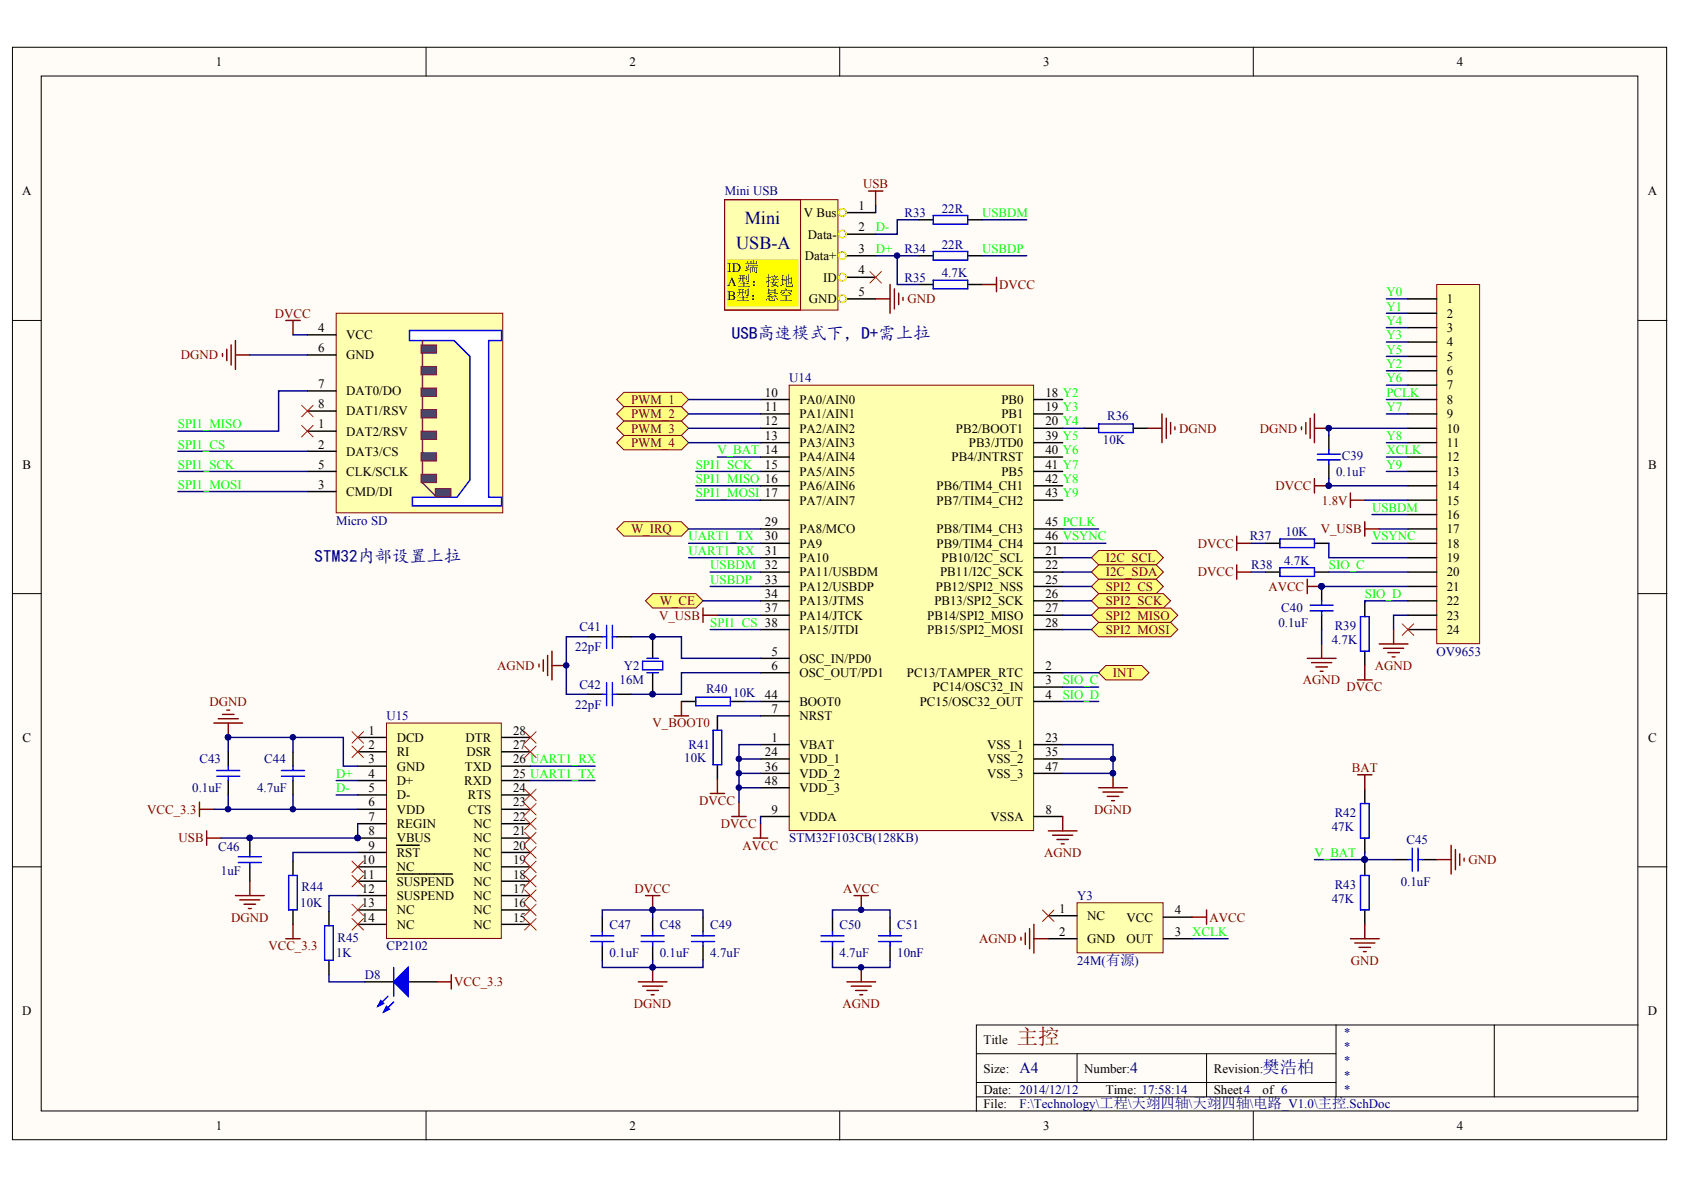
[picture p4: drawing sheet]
<svg xmlns="http://www.w3.org/2000/svg" width="297mm" height="210mm" viewBox="0 0 297 210" stroke-linecap="round" stroke-linejoin="round" font-family="sans-serif">
<defs><g id="words">
<text font-size="3.8" fill="#800000" x="179.3" y="184.1">主控</text>
<g font-size="3.2" fill="#000080">
<text x="131.4" y="39.6">Mini</text>
<text x="129.9" y="43.9">USB-A</text>
</g>
<g font-size="3" fill="#000080">
<text x="129.1" y="59.9">UB</text>
<text x="130.6" y="59.9">S高速模式下，D需上拉</text>
<text x="153.5" y="59.9">+</text>
<text x="55.5" y="99.2">SM2</text>
<text x="57" y="99.2">T3内部设置上拉</text>
<text x="222.7" y="189.3">樊浩柏</text>
</g>
<g font-size="2.7" fill="#000080">
<text x="179.8" y="189.3">A4</text>
<text x="199.4" y="189.3">4</text>
</g>
<g font-size="2.3">
<text x="38.1" y="11.6">1</text>
<text x="111.1" y="11.6">2</text>
<text x="184" y="11.6">3</text>
<text x="257" y="11.6">4</text>
<text x="3.9" y="34.5">A</text>
<text x="290.7" y="34.5">A</text>
<text x="141.8" y="38.3">V Bus</text>
<text x="151.4" y="37">1</text>
<text x="151.4" y="40.8">2</text>
<text x="128.3" y="47.9">ID 端</text>
<text x="142" y="45.9">Data+</text>
<text x="142.5" y="42.1">Data-</text>
<text x="151.4" y="44.6">3</text>
<text x="128.3" y="50.5">A型：接地</text>
<text x="128.3" y="53">B型：悬空</text>
<text x="142.6" y="53.5">GND</text>
<text x="145.2" y="49.7">ID</text>
<text x="151.4" y="48.4">4</text>
<text x="151.4" y="52.2">5</text>
<text x="255.2" y="53.5">1</text>
<text x="56.1" y="58.6">4</text>
<text x="61.1" y="59.8">VCC</text>
<text x="255.2" y="56">2</text>
<text x="255.2" y="58.6">3</text>
<text x="56.1" y="62.1">6</text>
<text x="61.1" y="63.4">GND</text>
<text x="255.2" y="61.1">4</text>
<text x="255.2" y="63.6">5</text>
<text x="56.1" y="68.4">7</text>
<text x="56.1" y="72">8</text>
<text x="61.1" y="69.7">DAT0/DO</text>
<text x="134.9" y="70">10</text>
<text x="141" y="71.2">PA0/AIN0</text>
<text x="176.6" y="71.2">PB0</text>
<text x="184.4" y="70">18 Y2</text>
<text x="255.2" y="66.2">6</text>
<text x="255.2" y="68.7">7</text>
<text x="255.2" y="71.2">8</text>
<text x="56.1" y="75.5">1</text>
<text x="61.1" y="76.8">DAT2/RSV</text>
<text x="61.1" y="73.3">DAT1/RSV</text>
<text x="134.9" y="72.5">11</text>
<text x="134.9" y="75">12</text>
<text x="134.9" y="77.6">13</text>
<text x="141" y="73.8">PA1/AIN1</text>
<text x="141" y="76.3">PA2/AIN2</text>
<text x="168.6" y="76.3">PB2/BOOT1</text>
<text x="176.6" y="73.8">PB1</text>
<text x="184.4" y="72.5">19 Y3</text>
<text x="184.4" y="75">20 Y4</text>
<text x="184.4" y="77.6">39 Y5</text>
<text x="255.2" y="73.8">9</text>
<text x="255.2" y="76.3">10</text>
<text x="4" y="82.7">B</text>
<text x="56.1" y="79.1">2</text>
<text x="56.1" y="82.7">5</text>
<text x="61.1" y="80.4">DAT3/CS</text>
<text x="61.1" y="83.9">CLK/SCLK</text>
<text x="134.9" y="82.7">15</text>
<text x="141" y="78.9">PA3/AIN3</text>
<text x="141" y="81.4">PA4/AIN4</text>
<text x="141" y="83.9">PA5/AIN5</text>
<text x="167.9" y="81.4">PB4/JNTRST</text>
<text x="170.9" y="78.9">PB3/JTD0</text>
<text x="176.6" y="83.9">PB5</text>
<text x="184.4" y="80.1">40 Y6</text>
<text x="184.4" y="82.7">41 Y7</text>
<text x="255.2" y="78.9">11</text>
<text x="255.2" y="81.4">12</text>
<text x="255.2" y="83.9">13</text>
<text x="290.7" y="82.7">B</text>
<text x="56.1" y="86.2">3</text>
<text x="61.1" y="87.5">CMD/DI</text>
<text x="141" y="86.5">PA6/AIN6</text>
<text x="141" y="89">PA7/AIN7</text>
<text x="165.2" y="86.5">PB6/TIM4_CH1</text>
<text x="165.2" y="89">PB7/TIM4_CH2</text>
<text x="184.4" y="85.2">42 Y8</text>
<text x="184.4" y="87.7">43 Y9</text>
<text x="255.2" y="86.5">14</text>
<text x="255.2" y="89">15</text>
<text x="134.9" y="92.8">29</text>
<text x="134.9" y="95.3">30</text>
<text x="141" y="94.1">PA8/MCO</text>
<text x="165.2" y="94.1">PB8/TIM4_CH3</text>
<text x="184.4" y="92.8">45 PCLK</text>
<text x="184.4" y="95.3">46 VSYNC</text>
<text x="255.2" y="91.5">16</text>
<text x="255.2" y="94.1">17</text>
<text x="134.9" y="97.9">31</text>
<text x="141" y="96.6">PA9</text>
<text x="141" y="99.1">PA10</text>
<text x="141" y="101.7">PA11/USBDM</text>
<text x="165.2" y="96.6">PB9/TIM4_CH4</text>
<text x="165.8" y="101.7">PB11/I2C_SCK</text>
<text x="166.1" y="99.1">PB10/I2C_SCL</text>
<text x="184.4" y="97.9">21</text>
<text x="184.4" y="100.4">22</text>
<text x="255.2" y="96.6">18</text>
<text x="255.2" y="99.1">19</text>
<text x="255.2" y="101.7">20</text>
<text x="134.9" y="103">33</text>
<text x="134.9" y="105.5">34</text>
<text x="141" y="104.2">PA12/USBDP</text>
<text x="141" y="106.8">PA13/JTMS</text>
<text x="164.8" y="106.8">PB13/SPI2_SCK</text>
<text x="165.1" y="104.2">PB12/SPI2_NSS</text>
<text x="184.4" y="103">25</text>
<text x="184.4" y="105.5">26</text>
<text x="255.2" y="104.2">21</text>
<text x="255.2" y="106.8">22</text>
<text x="134.9" y="108">37</text>
<text x="141" y="109.3">PA14/JTCK</text>
<text x="141" y="111.8">PA15/JTDI</text>
<text x="163.5" y="109.3">PB14/SPI2_MISO</text>
<text x="163.5" y="111.8">PB15/SPI2_MOSI</text>
<text x="184.4" y="108">27</text>
<text x="184.4" y="110.6">28</text>
<text x="255.2" y="109.3">23</text>
<text x="255.2" y="111.8">24</text>
<text x="136.1" y="115.6">5</text>
<text x="136.1" y="118.2">6</text>
<text x="141" y="116.9">OSC_IN/PD0</text>
<text x="141" y="119.4">OSC_OUT/PD1</text>
<text x="160" y="119.4">PC13/TAMPER_RTC</text>
<text x="184.4" y="118.2">2</text>
<text x="134.9" y="123.2">44</text>
<text x="136.1" y="125.8">7</text>
<text x="141" y="124.5">BOOT0</text>
<text x="162.2" y="124.5">PC15/OSC32_OUT</text>
<text x="164.6" y="122">PC14/OSC32_IN</text>
<text x="184.4" y="120.7">3</text>
<text x="184.4" y="123.2">4</text>
<text x="4" y="130.9">C</text>
<text x="65" y="129.6">1</text>
<text x="70" y="130.9">DCD</text>
<text x="82.1" y="130.9">DTR</text>
<text x="90.5" y="129.6">28</text>
<text x="136.1" y="130.9">1</text>
<text x="141" y="127">NRST</text>
<text x="184.4" y="130.9">23</text>
<text x="290.7" y="130.9">C</text>
<text x="65" y="132.1">2</text>
<text x="65" y="134.7">3</text>
<text x="65" y="137.2">4</text>
<text x="70" y="133.4">RI</text>
<text x="70" y="135.9">GND</text>
<text x="82" y="135.9">TXD</text>
<text x="82.3" y="133.4">DSR</text>
<text x="90.5" y="137.2">25 UART1_TX</text>
<text x="90.5" y="134.7">26 UART1_RX</text>
<text x="90.5" y="132.1">27</text>
<text x="134.9" y="133.4">24</text>
<text x="134.9" y="135.9">36</text>
<text x="141" y="132.1">VBAT</text>
<text x="141" y="134.7">VDD_1</text>
<text x="141" y="137.2">VDD_2</text>
<text x="174.1" y="132.1">VSS_1</text>
<text x="174.1" y="134.7">VSS_2</text>
<text x="174.1" y="137.2">VSS_3</text>
<text x="184.4" y="133.4">35</text>
<text x="184.4" y="135.9">47</text>
<text x="65" y="139.7">5</text>
<text x="65" y="142.3">6</text>
<text x="70" y="138.5">D+</text>
<text x="70" y="141">D-</text>
<text x="70" y="143.5">VDD</text>
<text x="81.9" y="138.5">RXD</text>
<text x="82.5" y="143.5">CTS</text>
<text x="82.5" y="141">RTS</text>
<text x="90.5" y="142.3">23</text>
<text x="90.5" y="139.7">24</text>
<text x="134.9" y="138.5">48</text>
<text x="136.1" y="143.5">9</text>
<text x="141" y="139.7">VDD_3</text>
<text x="184.4" y="143.5">8</text>
<text x="65" y="144.8">7</text>
<text x="65" y="147.3">8</text>
<text x="65" y="149.9">9</text>
<text x="70" y="146.1">REGIN</text>
<text x="70" y="148.6">VBUS</text>
<text x="83.5" y="148.6">NC</text>
<text x="83.5" y="146.1">NC</text>
<text x="90.5" y="149.9">20</text>
<text x="90.5" y="147.3">21</text>
<text x="90.5" y="144.8">22</text>
<text x="141" y="144.8">VDDA</text>
<text x="174.7" y="144.8">VSSA</text>
<text x="63.8" y="152.4">10</text>
<text x="63.8" y="155">11</text>
<text x="70" y="151.1">RST</text>
<text x="70" y="153.7">NC</text>
<text x="83.5" y="153.7">NC</text>
<text x="83.5" y="151.1">NC</text>
<text x="90.5" y="155">18</text>
<text x="90.5" y="152.4">19</text>
<text x="63.8" y="157.5">12</text>
<text x="63.8" y="160">13</text>
<text x="70" y="156.2">SUSPEND</text>
<text x="70" y="158.8">SUSPEND</text>
<text x="70" y="161.3">NC</text>
<text x="83.5" y="161.3">NC</text>
<text x="83.5" y="158.8">NC</text>
<text x="83.5" y="156.2">NC</text>
<text x="90.5" y="160">16</text>
<text x="90.5" y="157.5">17</text>
<text x="186.8" y="161">1</text>
<text x="207.3" y="161.3">4</text>
<text x="63.8" y="162.6">14</text>
<text x="70" y="163.8">NC</text>
<text x="83.5" y="163.8">NC</text>
<text x="90.5" y="162.6">15</text>
<text x="186.8" y="165.1">2</text>
<text x="191.8" y="162.3">NC</text>
<text x="191.8" y="166.4">GND</text>
<text x="198.7" y="166.4">OUT</text>
<text x="198.7" y="162.6">VCC</text>
<text x="207.3" y="165.1">3</text>
<text x="3.9" y="179">D</text>
<text x="290.7" y="179">D</text>
<text x="173.5" y="184.1">Title</text>
<text x="173.5" y="189.2">Size:</text>
<text x="191.3" y="189.2">Number:</text>
<text x="214.1" y="189.2">Revision:</text>
<text x="173.5" y="193">Date: 2014/12/12</text>
<text x="173.5" y="195.5">File:</text>
<text x="195.1" y="193">Time: 17:58:14</text>
<text x="214.1" y="193">Sheet4</text>
<text x="222.7" y="193">of 6</text>
<text x="38.1" y="199.3">1</text>
<text x="111.1" y="199.3">2</text>
<text x="184" y="199.3">3</text>
<text x="257" y="199.3">4</text>
</g>
<g font-size="2.3" fill="#000080">
<text x="127.8" y="34.5">Mini USB</text>
<text x="159.5" y="38.3">R33</text>
<text x="166.1" y="37.5">22R</text>
<text x="159.5" y="44.6">R34</text>
<text x="166.1" y="43.8">22R</text>
<text x="159.5" y="49.7">R35</text>
<text x="166.1" y="48.9">4.7K</text>
<text x="139.2" y="67.4">U14</text>
<text x="195.3" y="74">R36</text>
<text x="194.5" y="78.4">10K</text>
<text x="235.7" y="83.9">0.1uF</text>
<text x="236.7" y="81.1">C39</text>
<text x="59.3" y="92.5">Micro SD</text>
<text x="220.4" y="95.3">R37</text>
<text x="226.8" y="94.6">10K</text>
<text x="220.7" y="100.4">R38</text>
<text x="226.5" y="99.6">4.7K</text>
<text x="102.2" y="111.3">C41</text>
<text x="225.5" y="110.6">0.1uF</text>
<text x="226" y="108">C40</text>
<text x="234.9" y="113.6">4.7K</text>
<text x="235.4" y="111.1">R39</text>
<text x="101.4" y="114.9">22pF</text>
<text x="110" y="118.2">Y2</text>
<text x="253.4" y="115.6">OV9653</text>
<text x="101.4" y="125">22pF</text>
<text x="102.2" y="121.5">C42</text>
<text x="109.3" y="120.7">16M</text>
<text x="124.5" y="122.2">R40</text>
<text x="129.3" y="123">10K</text>
<text x="68.2" y="127">U15</text>
<text x="35.2" y="134.7">C43</text>
<text x="46.6" y="134.7">C44</text>
<text x="120.7" y="134.4">10K</text>
<text x="121.4" y="132.1">R41</text>
<text x="33.9" y="139.7">0.1uF</text>
<text x="45.4" y="139.7">4.7uF</text>
<text x="139.2" y="148.6">STM32F103CB(128KB)</text>
<text x="234.9" y="146.6">47K</text>
<text x="235.4" y="144">R42</text>
<text x="248.1" y="148.8">C45</text>
<text x="38.5" y="150.1">C46</text>
<text x="39" y="154.4">1uF</text>
<text x="53" y="160">10K</text>
<text x="53.2" y="157.2">R44</text>
<text x="190" y="158.8">Y3</text>
<text x="234.9" y="159.3">47K</text>
<text x="235.4" y="156.7">R43</text>
<text x="247.1" y="156.2">0.1uF</text>
<text x="59.5" y="166.1">R45</text>
<text x="68.2" y="167.6">CP2102</text>
<text x="107.5" y="163.8">C47</text>
<text x="116.4" y="163.8">C48</text>
<text x="125.3" y="163.8">C49</text>
<text x="148.1" y="163.8">C50</text>
<text x="158.3" y="163.8">C51</text>
<text x="59.3" y="168.9">1K</text>
<text x="64.4" y="172.7">D8</text>
<text x="107.5" y="168.9">0.1uF</text>
<text x="116.4" y="168.9">0.1uF</text>
<text x="125.3" y="168.9">4.7uF</text>
<text x="148.1" y="168.9">4.7uF</text>
<text x="158.3" y="168.9">10nF</text>
<text x="190" y="170.2">24M(有源)</text>
<text x="236.9" y="182.9">*</text>
<text x="236.9" y="185.4">*</text>
<text x="236.9" y="187.9">*</text>
<text x="236.9" y="190.5">*</text>
<text x="179.8" y="195.5">F:\Technology\工程\天翊四轴\天翊四轴\电路_V1.0\主控.SchDoc</text>
<text x="236.9" y="193">*</text>
</g>
<g font-size="2.3" fill="#800000">
<text x="152.2" y="33.2">USB</text>
<text x="160" y="53.5">GND</text>
<text x="176.3" y="51">DVCC</text>
<text x="48.5" y="56">DVCC</text>
<text x="31.9" y="63.4">DGND</text>
<text x="111.3" y="71.2">PWM_1</text>
<text x="111.3" y="73.8">PWM_2</text>
<text x="111.3" y="76.3">PWM_3</text>
<text x="208" y="76.3">DGND</text>
<text x="222.2" y="76.3">DGND</text>
<text x="111.3" y="78.9">PWM_4</text>
<text x="225" y="86.5">DVCC</text>
<text x="233.2" y="89">1.8V</text>
<text x="111.3" y="94.1">W_IRQ</text>
<text x="233" y="94.1">V_USB</text>
<text x="195.1" y="99.1">I2C_SCL</text>
<text x="195.1" y="101.7">I2C_SDA</text>
<text x="211.3" y="96.6">DVCC</text>
<text x="211.3" y="101.7">DVCC</text>
<text x="116.4" y="106.8">W_CE</text>
<text x="195.1" y="104.2">SPI2_CS</text>
<text x="195.1" y="106.8">SPI2_SCK</text>
<text x="223.7" y="104.2">AVCC</text>
<text x="116.3" y="109.3">V_USB</text>
<text x="195.1" y="109.3">SPI2_MISO</text>
<text x="195.1" y="111.8">SPI2_MOSI</text>
<text x="87.7" y="118.2">AGND</text>
<text x="196.3" y="119.4">INT</text>
<text x="242.5" y="118.2">AGND</text>
<text x="36.9" y="124.5">DGND</text>
<text x="229.8" y="120.7">AGND</text>
<text x="237.5" y="122">DVCC</text>
<text x="115.1" y="128.3">V_BOOT0</text>
<text x="238.5" y="136.2">BAT</text>
<text x="26" y="143.5">VCC_3.3</text>
<text x="123.3" y="142">DVCC</text>
<text x="193" y="143.5">DGND</text>
<text x="31.5" y="148.6">USB</text>
<text x="127.1" y="146.1">DVCC</text>
<text x="131" y="149.9">AVCC</text>
<text x="184.2" y="151.1">AGND</text>
<text x="259" y="152.4">GND</text>
<text x="111.9" y="157.5">DVCC</text>
<text x="148.7" y="157.5">AVCC</text>
<text x="40.8" y="162.6">DGND</text>
<text x="47.3" y="167.6">VCC_3.3</text>
<text x="172.7" y="166.4">AGND</text>
<text x="213.3" y="162.6">AVCC</text>
<text x="80.1" y="173.9">VCC_3.3</text>
<text x="238.3" y="170.2">GND</text>
<text x="111.8" y="177.7">DGND</text>
<text x="148.6" y="177.7">AGND</text>
</g>
<g font-size="2.3" fill="#0f0">
<text x="154.5" y="40.8">D-</text>
<text x="173.2" y="38.3">USBDM</text>
<text x="154.5" y="44.6">D+</text>
<text x="173.2" y="44.6">USBDP</text>
<text x="244.5" y="52.2">Y0</text>
<text x="244.5" y="54.8">Y1</text>
<text x="244.5" y="59.8">Y3</text>
<text x="244.5" y="57.3">Y4</text>
<text x="244.5" y="64.9">Y2</text>
<text x="244.5" y="62.4">Y5</text>
<text x="244.5" y="67.4">Y6</text>
<text x="244.5" y="70">PCLK</text>
<text x="31.4" y="75.5">SPI1_MISO</text>
<text x="244.5" y="72.5">Y7</text>
<text x="244.5" y="77.6">Y8</text>
<text x="31.4" y="79.1">SPI1_CS</text>
<text x="31.4" y="82.7">SPI1_SCK</text>
<text x="122.7" y="82.7">SPI1_SCK</text>
<text x="126.6" y="80.1">V_BAT 14</text>
<text x="244.5" y="80.1">XCLK</text>
<text x="244.5" y="82.7">Y9</text>
<text x="31.4" y="86.2">SPI1_MOSI</text>
<text x="122.7" y="85.2">SPI1_MISO 16</text>
<text x="122.7" y="87.7">SPI1_MOSI 17</text>
<text x="121.4" y="95.3">UART1_TX</text>
<text x="242" y="90.3">USBDM</text>
<text x="242" y="95.3">VSYNC</text>
<text x="121.4" y="97.9">UART1_RX</text>
<text x="125.3" y="100.4">USBDM 32</text>
<text x="234.4" y="100.4">SIO_C</text>
<text x="125.3" y="103">USBDP</text>
<text x="240.7" y="105.5">SIO_D</text>
<text x="125.3" y="110.6">SPI1_CS 38</text>
<text x="187.5" y="120.7">SIO_C</text>
<text x="187.5" y="123.2">SIO_D</text>
<text x="59.3" y="137.2">D+</text>
<text x="59.3" y="139.7">D-</text>
<text x="231.9" y="151.1">V_BAT</text>
<text x="210.3" y="165.1">XCLK</text>
</g>
</g></defs>
<g fill="#fffcf8" stroke="#000" stroke-width=".18">
<path d="M2.2 8.3h291.8v192.7h-291.8z"/>
<path d="M7.3 13.4h281.6v182.6h-281.6z"/>
</g>
<g fill="none" stroke="#000" stroke-width=".18">
<path d="M75.2 8.3v5.1M148.1 8.3v5.1M221.1 8.3v5.1M2.2 56.5h5.1M289 56.5h5M2.2 104.7h5.1M289 104.7h5M2.2 152.9h5.1M289 152.9h5M75.2 196v5.1M148.1 196v5.1M172.2 185.9h63.5"/>
<path d="M172.2 193.5h116.8M172.2 190.9h63.5M190 185.9v5M212.8 185.9v7.6M221.1 196v5.1M235.7 180.8v12.7M263.6 180.8h-91.4v15.2M289 180.8h-25.4v12.7"/>
</g>
<path d="M59.3 55.3h29.4v35.2h-29.4z" fill="#ffffb0" stroke="#800000" stroke-width=".18"/>
<path d="M54.2 59.1h5.1M54.2 76.1h5.1M54.2 79.6h5.1M54.2 62.6h5.1M54.2 69h5.1M54.2 72.5h5.1M54.2 86.7h5.1M54.2 83.2h5.1" fill="none" stroke="#000" stroke-width=".25"/>
<path d="M72.2 58.3h16.3v1.8h-2.3v27.6h2.3v1.5h-15.8v-1.5h7.9l2.3-3v-21.8l-2.8-2.8h-7.9z" fill-rule="evenodd" fill="#fff" stroke="#00f" stroke-width=".25"/>
<path d="M74.5 60.1v25.1l2.6 2.5" fill="none" stroke="#7d0089" stroke-width=".25"/>
<g fill="#682f6f" stroke="#800080" stroke-width=".18">
<path d="M74.3 60.8h2.7v1.5h-2.7z"/>
<path d="M74.3 64.6h2.7v1.5h-2.7z"/>
<path d="M74.3 68.4h2.7v1.5h-2.7z"/>
<path d="M74.3 72.2h2.7v1.5h-2.7z"/>
<path d="M74.3 76.1h2.7v1.4h-2.7z"/>
<path d="M74.3 79.9h2.7v1.4h-2.7z"/>
<path d="M74.3 83.7h2.7v1.4h-2.7z"/>
<path d="M76.8 86.2h2.7v1.5h-2.7z"/>
</g>
<path d="M50.4 56.5h2.5M51.7 56.5v2.6M39.2 62.4v.5M40 61.6v2M40.8 60.8v3.6M41.5 60.1v5M41.5 62.6h2.6" fill="none" stroke="#800000" stroke-width=".25"/>
<path d="M51.7 59.1h2.5M31.4 79.6h22.8M44.1 62.6h10.1M54.2 69h-5.1v7.1h-17.7M31.4 86.7h22.8M31.4 83.2h22.8" fill="none" stroke="#000080" stroke-width=".25"/>
<path d="M53.2 71.5l2 2M53.2 75l2 2.1M55.2 71.5l-2 2M55.2 75l-2 2.1" fill="none" stroke="#f00" stroke-width=".18"/>
<path d="M68.2 127.5h20.2v38h-20.2z" fill="#ffffb0" stroke="#800000" stroke-width=".18"/>
<g fill="none" stroke="#000" stroke-width=".25">
<path d="M40.3 132.6v2.5M40.3 137.7v2.5M51.7 132.6v2.5M51.7 137.7v2.5M63.1 130.1h5.1M63.1 132.6h5.1M63.1 135.1h5.1M63.1 137.7h5.1M88.5 130.1h5.1M88.5 132.6h5.1M88.5 135.1h5.1M88.5 137.7h5.1"/>
<path d="M44.1 147.8v2.6M44.1 152.9v2.5M51.7 151.9v2.5M63.1 140.2h5.1M63.1 142.8h5.1M63.1 145.3h5.1M63.1 147.8h5.1M63.1 150.4h5.1M63.1 152.9h5.1M63.1 155.4h5.1M63.1 158h5.1M70 149.1h4"/>
<path d="M70 154.2h9.8M88.5 140.2h5.1M88.5 142.8h5.1M88.5 145.3h5.1M88.5 147.8h5.1M88.5 150.4h5.1M88.5 152.9h5.1M88.5 155.4h5.1M88.5 158h5.1M51.7 160.5v2.5M58 160.8v2.5M58 169.4v2.5"/>
<path d="M63.1 160.5h5.1M63.1 163h5.1M64.4 173.2h5M72 173.2h5.1M88.5 160.5h5.1M88.5 163h5.1"/>
</g>
<g fill="#000080" stroke="#000080" stroke-width=".18">
<circle cx="63.1" cy="147.8" r=".48"/>
<circle cx="40.2" cy="130" r=".49"/>
<circle cx="51.7" cy="130" r=".48"/>
<circle cx="51.7" cy="142.7" r=".48"/>
<circle cx="44" cy="147.8" r=".48"/>
<circle cx="40.2" cy="142.7" r=".49"/>
</g>
<g fill="none" stroke="#800000" stroke-width=".25">
<path d="M37.7 127.5h5.1M38.5 126.8h3.5M39.2 126h2.1M40 125.3h.5M40.3 127.5v2.6M35.2 141.5v2.5M35.2 142.8h2.5M36.5 146.6v2.5M36.5 147.8h2.5M41.5 158h5.1M42.3 158.7h3.5M43.1 159.5h2"/>
<path d="M44.1 155.4v2.6M43.8 160.3h.5M50.4 165.6h2.5M51.7 163v2.6M77.1 173.2h2.5M79.6 171.9v2.6"/>
</g>
<g fill="none" stroke="#00f" stroke-width=".25">
<path d="M38.2 135.9h4.1M38.2 136.9h4.1M40.3 135.1v.8M40.3 136.9v.8M49.7 135.9h4M49.7 136.9h4M51.7 135.1v.8M51.7 136.9v.8M42 151.1h4.1M42 152.1h4.1M44.1 150.4v.7M44.1 152.1v.8"/>
<path d="M50.9 154.4h1.5v6.1h-1.5zM57.3 163.3h1.5v6.1h-1.5zM68.4 175.7l-1.7 1.8M69.4 176.7l-1.7 1.8M69.4 170.7v5"/>
</g>
<path d="M51.7 130.1v2.5M59.3 137.7h3.8M93.6 137.7h11.4M93.6 135.1h11.4M37.7 142.8h25.4M40.3 140.2v2.6M51.7 140.2v2.6M59.3 140.2h3.8M63.1 158h-5.1v2.8M63.1 150.4h-11.4v1.5M58 171.9v1.3h6.4" fill="none" stroke="#000080" stroke-width=".25"/>
<g fill="#00f" stroke="#00f" stroke-width=".25">
<path d="M69.4 173.2l2.6-2.5v5z"/>
<path d="M67.2 176.5l.5 .5-1 .5z"/>
<path d="M68.2 177.5l.5 .5-1 .5z"/>
</g>
<g fill="none" stroke="#f00" stroke-width=".18">
<path d="M62.1 131.6l2 2M62.1 129.1l2 2M64.1 131.6l-2 2M64.1 129.1l-2 2M92.5 129.1l2.1 2M92.5 131.6l2.1 2M92.5 139.2l2.1 2M94.6 129.1l-2.1 2M94.6 131.6l-2.1 2M94.6 139.2l-2.1 2M62.1 159.5l2 2M62.1 151.9l2 2"/>
<path d="M62.1 154.4l2 2M64.1 159.5l-2 2M64.1 151.9l-2 2M64.1 154.4l-2 2M92.5 141.7l2.1 2.1M92.5 144.3l2.1 2M92.5 146.8l2.1 2M92.5 149.3l2.1 2.1M92.5 151.9l2.1 2M92.5 154.4l2.1 2M92.5 157l2.1 2M92.5 159.5l2.1 2"/>
<path d="M94.6 141.7l-2.1 2.1M94.6 144.3l-2.1 2M94.6 146.8l-2.1 2M94.6 149.3l-2.1 2.1M94.6 151.9l-2.1 2M94.6 154.4l-2.1 2M94.6 157l-2.1 2M94.6 159.5l-2.1 2M62.1 162l2 2.1M64.1 162l-2 2.1M92.5 162l2.1 2.1M94.6 162l-2.1 2.1"/>
</g>
<path d="M127.8 35.2h20v19.5h-20z" fill="#ffffb0" stroke="#800000" stroke-width=".18"/>
<path d="M149.4 37.5h5.1M149.4 41.3h5.1M149.4 45.1h5.1M149.4 48.9h5.1M149.4 52.7h5.1" fill="none" stroke="#000" stroke-width=".25"/>
<g fill="none" stroke="#bfbf00" stroke-width=".25">
<circle cx="148.6" cy="37.5" r=".67"/>
<circle cx="148.6" cy="48.9" r=".67"/>
<circle cx="148.6" cy="52.7" r=".67"/>
<circle cx="148.6" cy="45.1" r=".67"/>
<circle cx="148.6" cy="41.3" r=".67"/>
</g>
<path d="M127.8 35.2h13.4v19.5h-13.4z" fill="none" stroke="#800000" stroke-width=".18"/>
<path d="M128.3 45.9h12.4v8h-12.4z" fill="#ff0" stroke="#bfbf00" stroke-width=".18"/>
<path d="M153.2 33.7h2.5M154.5 33.7v2.5M154.5 52.7h2.5M157 50.2v5.1M157.8 50.9v3.6M158.5 51.7v2M159.3 52.5v.5M173.2 50.2h2.6M175.8 48.9v2.6" fill="none" stroke="#800000" stroke-width=".25"/>
<path d="M162.1 38.8h2.5M170.7 38.8h2.5M162.1 45.1h2.5M162.1 50.2h2.5M170.7 45.1h2.5M170.7 50.2h2.5" fill="none" stroke="#000" stroke-width=".25"/>
<path d="M164.6 38h6.1v1.5h-6.1zM164.6 44.4h6.1v1.5h-6.1zM164.6 49.4h6.1v1.5h-6.1z" fill="none" stroke="#00f" stroke-width=".25"/>
<path d="M154.5 36.2v1.3M162.1 38.8h-3.8v2.5h-3.8M173.2 38.8h7.9M154.5 45.1h7.6M158.3 45.1v5.1h3.8M173.2 45.1h7.9" fill="none" stroke="#000080" stroke-width=".25"/>
<circle cx="158.2" cy="45.1" r=".49" fill="#000080" stroke="#000080" stroke-width=".18"/>
<path d="M153.4 47.9l2.1 2M155.5 47.9l-2.1 2" fill="none" stroke="#f00" stroke-width=".18"/>
<path d="M139.2 67.9h43.1v78.6h-43.1z" fill="#ffffb0" stroke="#800000" stroke-width=".18"/>
<g fill="none" stroke="#000" stroke-width=".25">
<path d="M134.2 70.5h5M134.2 73h5M134.2 75.5h5M134.2 78.1h5M182.4 70.5h5M182.4 73h5M182.4 75.5h5M182.4 78.1h5M134.2 80.6h5M134.2 83.2h5M134.2 85.7h5M134.2 88.2h5"/>
<path d="M134.2 93.3h5M134.2 95.8h5M134.2 98.4h5M182.4 80.6h5M182.4 83.2h5M182.4 85.7h5M182.4 88.2h5M182.4 93.3h5M182.4 95.8h5M182.4 98.4h5M134.2 100.9h5M134.2 103.4h5"/>
<path d="M134.2 106h5M134.2 108.5h5M134.2 111.1h5M134.2 116.1h5M134.2 118.7h5M182.4 100.9h5M182.4 103.4h5M182.4 106h5M182.4 108.5h5M182.4 111.1h5M182.4 118.7h5M134.2 123.7h5"/>
<path d="M134.2 126.3h5M134.2 131.3h5M134.2 133.9h5M134.2 136.4h5M134.2 138.9h5M182.4 123.7h5M182.4 131.3h5M182.4 133.9h5M182.4 136.4h5M182.4 121.2h5M134.2 144h5M182.4 144h5"/>
</g>
<g fill="#ffff80" stroke="#800000" stroke-width=".18">
<path d="M108.8 70.5l1.2-1.3h10.2l1.3 1.3-1.3 1.2h-10.2z" fill-rule="evenodd"/>
<path d="M108.8 73l1.2-1.3h10.2l1.3 1.3-1.3 1.3h-10.2z" fill-rule="evenodd"/>
</g>
<path d="M40.3 132.6v-2.5h20.3v5h2.5M63.1 145.3v2.5h-24.1" fill="none" stroke="#000080" stroke-width=".25"/>
<g fill="#000080" stroke="#000080" stroke-width=".18">
<circle cx="63.1" cy="147.8" r=".48"/>
<circle cx="40.2" cy="130" r=".49"/>
</g>
<g fill="#ffff80" stroke="#800000" stroke-width=".18">
<path d="M108.8 75.5l1.2-1.2h10.2l1.3 1.2-1.3 1.3h-10.2z" fill-rule="evenodd"/>
<path d="M108.8 78.1l1.2-1.3h10.2l1.3 1.3-1.3 1.2h-10.2z" fill-rule="evenodd"/>
</g>
<path d="M121.5 70.5h12.7M121.5 73h12.7M121.5 75.5h12.7M121.5 78.1h12.7M122.7 83.2h11.5M122.7 85.7h11.5M122.7 88.2h11.5M126.5 80.6h7.7" fill="none" stroke="#000080" stroke-width=".25"/>
<path d="M108.8 93.3l1.2-1.3h10.2l1.3 1.3-1.3 1.3h-10.2z" fill-rule="evenodd" fill="#ffff80" stroke="#800000" stroke-width=".18"/>
<path d="M121.5 93.3h12.7" fill="none" stroke="#000080" stroke-width=".25"/>
<path d="M113.9 106l1.2-1.3h7.6l1.3 1.3-1.3 1.2h-7.6z" fill-rule="evenodd" fill="#ffff80" stroke="#800000" stroke-width=".18"/>
<g fill="none" stroke="#000080" stroke-width=".25">
<path d="M187.4 75.5h3.9M121.5 95.8h12.7M121.5 98.4h12.7M103.7 112.3h-3.8v10.2h3.8M111.3 112.3h8.9v3.8h14M124 106h10.2M125.3 100.9h8.9M125.3 103.4h8.9M125.3 111.1h8.9M126.5 108.5h7.7M134.2 118.7h-14v3.8h-8.9M126.5 126.3h7.7"/>
<path d="M130.3 133.9h3.9M130.3 136.4h3.9M130.3 138.9h3.9M131.4 123.7h2.8M134.2 131.3h-3.9v10.2M134.2 144v1.3"/>
</g>
<g fill="none" stroke="#800000" stroke-width=".25">
<path d="M202.4 75.5h2.6M205 73v5.1M205.7 73.8v3.5M206.5 74.5v2.1M207.2 75.3v.5M95.1 117.1v.5M95.8 116.4v2M96.6 115.6v3.6M97.4 114.9v5M97.4 117.4h2.5M124 107.2v2.6M124 108.5h2.5"/>
<path d="M118.9 126.3h2.6M120.2 123.7v2.6M125.3 140h2.5M126.5 137.4v2.6M129.1 144h2.5M130.3 141.5v2.5M132.9 147.8h2.5M134.2 145.3v2.5"/>
</g>
<path d="M191.3 75.5h2.5M199.9 75.5h2.5M103.7 112.3h2.5M108.8 112.3h2.5M103.7 122.5h2.5M108.8 122.5h2.5M120.2 123.7h2.5M126.5 126.3v2.5M126.5 134.9v2.5M128.8 123.7h2.6" fill="none" stroke="#000" stroke-width=".25"/>
<path d="M193.8 74.8h6.1v1.5h-6.1zM106.2 112.3h.8M107 110.3v4M108 110.3v4M108 112.3h.8M106.2 122.5h.8M107 120.4v4.1M108 120.4v4.1M108 122.5h.8M122.7 123h6.1v1.5h-6.1zM125.8 128.8h1.5v6.1h-1.5z" fill="none" stroke="#00f" stroke-width=".25"/>
<g fill="#000080" stroke="#000080" stroke-width=".18">
<circle cx="99.9" cy="117.4" r=".48"/>
<circle cx="130.3" cy="133.9" r=".48"/>
<circle cx="130.3" cy="136.4" r=".48"/>
<circle cx="130.3" cy="138.9" r=".48"/>
</g>
<g fill="#ffff80" stroke="#800000" stroke-width=".18">
<path d="M192.5 98.4l1.3-1.3h10.1l1.3 1.3-1.3 1.2h-10.1z" fill-rule="evenodd"/>
<path d="M192.5 100.9l1.3-1.3h10.1l1.3 1.3-1.3 1.3h-10.1z" fill-rule="evenodd"/>
<path d="M192.5 103.4l1.3-1.2h10.1l1.3 1.2-1.3 1.3h-10.1z" fill-rule="evenodd"/>
<path d="M192.5 106l1.3-1.3h11.4l1.3 1.3-1.3 1.2h-11.4z" fill-rule="evenodd"/>
<path d="M192.5 108.5l1.3-1.3h12.7l1.2 1.3-1.2 1.3h-12.7z" fill-rule="evenodd"/>
<path d="M192.5 111.1l1.3-1.3h12.7l1.2 1.3-1.2 1.2h-12.7z" fill-rule="evenodd"/>
</g>
<path d="M187.4 93.3h6.4M187.4 95.8h7.7M187.4 98.4h5.1M187.4 100.9h5.1M187.4 103.4h5.1M187.4 106h5.1M187.4 108.5h5.1M187.4 111.1h5.1" fill="none" stroke="#000080" stroke-width=".25"/>
<path d="M193.8 118.7l1.3-1.3h6.3l1.3 1.3-1.3 1.2h-6.3z" fill-rule="evenodd" fill="#ffff80" stroke="#800000" stroke-width=".18"/>
<path d="M187.4 118.7h6.4M187.4 131.3h8.9v5.1h-8.9M187.4 121.2h6.4M187.4 123.7h6.4M187.4 133.9h8.9" fill="none" stroke="#000080" stroke-width=".25"/>
<g fill="#000080" stroke="#000080" stroke-width=".18">
<circle cx="196.3" cy="133.9" r=".48"/>
<circle cx="196.3" cy="136.4" r=".48"/>
</g>
<path d="M193.8 138.9h5.1M194.6 139.7h3.5M196.3 136.4v2.5M184.9 146.6h5.1M185.7 147.3h3.5M186.4 148.1h2.1M187.2 148.8h.5M187.4 144v2.6M195.3 140.5h2M196.1 141.2h.5" fill="none" stroke="#800000" stroke-width=".25"/>
<path d="M253.4 50.2h7.6v63.3h-7.6z" fill="#ffffb0" stroke="#800000" stroke-width=".18"/>
<g fill="none" stroke="#000" stroke-width=".25">
<path d="M248.3 52.7h5.1M248.3 55.3h5.1M248.3 57.8h5.1M234.4 76.8v2.5M248.3 60.3h5.1M248.3 62.9h5.1M248.3 65.4h5.1M248.3 67.9h5.1M248.3 70.5h5.1M248.3 73h5.1M248.3 75.5h5.1M248.3 78.1h5.1"/>
<path d="M223.2 95.8h2.6M231.9 95.8h2.5M234.4 81.9v2.5M248.3 80.6h5.1M248.3 83.2h5.1M248.3 85.7h5.1M248.3 88.2h5.1M248.3 90.8h5.1M248.3 93.3h5.1M248.3 95.8h5.1M248.3 98.4h5.1M223.2 100.9h2.6"/>
<path d="M231.9 100.9h2.5M233.1 103.4v2.6M233.1 108.5v2.6M240.7 106.2v2.6M240.7 114.9v2.5M248.3 100.9h5.1M248.3 103.4h5.1M248.3 106h5.1M248.3 108.5h5.1M248.3 111.1h5.1M106.2 161.8v2.5M106.2 166.8v2.6"/>
<path d="M115.1 161.8v2.5M115.1 166.8v2.6M124 161.8v2.5M124 166.8v2.6M146.8 161.8v2.5M146.8 166.8v2.6M157 161.8v2.5M157 166.8v2.6"/>
</g>
<g fill="none" stroke="#000080" stroke-width=".25">
<path d="M244.5 52.7h3.8M244.5 55.3h3.8M244.5 57.8h3.8M244.5 60.3h3.8M244.5 62.9h3.8M244.5 65.4h3.8M244.5 67.9h3.8M244.5 70.5h3.8M244.5 73h3.8M244.5 78.1h3.8M248.3 75.5h-13.9v1.3M220.7 95.8h2.5"/>
<path d="M234.4 95.8v2.6h13.9M234.4 84.4v1.3h13.9M240.7 88.2h7.6M242 90.8h6.3M242 95.8h6.3M243.3 93.3h5M244.5 80.6h3.8M244.5 83.2h3.8M220.7 100.9h2.5M233.1 103.4h15.2M233.1 111.1v2.5M234.4 100.9h13.9"/>
<path d="M248.3 108.5h-2.5v2.6M248.3 106h-7.6v.2M106.2 169.4v1.3h17.8v-1.3M106.2 161.8v-1.3h17.8v1.3M115.1 160.5v1.3M115.1 169.4v1.3M146.8 161.8v-1.3h10.2v1.3M146.8 169.4v1.3h10.2v-1.3"/>
</g>
<g fill="none" stroke="#800000" stroke-width=".25">
<path d="M229.6 75.3v.5M230.3 74.5v2.1M231.1 73.8v3.5M231.9 73v5.1M231.9 75.5h2.5M218.2 94.6v2.5M218.2 99.6v2.6M218.2 95.8h2.5M231.9 84.4v2.6M231.9 85.7h2.5M238.2 87v2.5M238.2 88.2h2.5"/>
<path d="M240.7 92v2.6M240.7 93.3h2.6M218.2 100.9h2.5M230.6 116.1h5.1M230.6 102.2v2.5M230.6 103.4h2.5M231.3 116.9h3.6M232.1 117.6h2M232.9 118.4h.5M233.1 113.6v2.5M239.5 119.9h2.5M240.7 117.4v2.5"/>
<path d="M243.3 113.6h5M244 114.3h3.6M244.8 115.1h2M245.6 115.9h.5M245.8 111.1v2.5M113.9 158h2.5M115.1 158v2.5M150.6 158h2.6M151.9 158v2.5M112.6 173.2h5.1M113.3 173.9h3.6M114.1 174.7h2"/>
<path d="M114.9 175.5h.5M115.1 170.7v2.5M149.4 173.2h5.1M150.1 173.9h3.6M150.9 174.7h2M151.7 175.5h.5M151.9 170.7v2.5"/>
</g>
<g fill="#000080" stroke="#000080" stroke-width=".18">
<circle cx="234.4" cy="75.5" r=".48"/>
<circle cx="234.4" cy="85.7" r=".48"/>
<circle cx="233.1" cy="103.4" r=".48"/>
<circle cx="115.1" cy="160.5" r=".48"/>
<circle cx="115.1" cy="170.6" r=".48"/>
<circle cx="151.9" cy="170.6" r=".48"/>
<circle cx="151.9" cy="160.5" r=".48"/>
</g>
<g fill="none" stroke="#00f" stroke-width=".25">
<path d="M234.4 79.3v.8M225.8 95.1h6.1v1.5h-6.1zM232.4 81.1h4M232.4 80.1h4M234.4 81.1v.8M225.8 100.1h6.1v1.6h-6.1zM231.1 107.8h4.1M231.1 106.7h4.1M233.1 106v.7M233.1 107.8v.7M240 108.8h1.5v6.1h-1.5zM104.2 166.1h4.1"/>
<path d="M104.2 165.1h4.1M106.2 164.3v.8M106.2 166.1v.7M113.1 166.1h4.1M113.1 165.1h4.1M115.1 164.3v.8M115.1 166.1v.7M122 166.1h4M122 165.1h4M124 164.3v.8M124 166.1v.7M144.8 166.1h4.1"/>
<path d="M144.8 165.1h4.1M146.8 164.3v.8M146.8 166.1v.7M155 166.1h4M155 165.1h4M157 164.3v.8M157 166.1v.7"/>
</g>
<path d="M247.3 110l2.1 2.1M249.4 110l-2.1 2.1" fill="none" stroke="#f00" stroke-width=".18"/>
<path d="M190 159.2h15.2v8.9h-15.2z" fill="#ffffb0" stroke="#800000" stroke-width=".18"/>
<path d="M115.1 112.3v3.8M115.1 118.7v3.8M240.7 139.2v2.5M240.7 147.8v2.6M240.7 151.9v2.5M245.8 151.6h2.5M250.9 151.6h2.5M184.9 161.5h5.1M184.9 165.6h5.1M205.2 165.6h5.1M205.2 161.8h5.1M240.7 160.5v2.5" fill="none" stroke="#000" stroke-width=".25"/>
<g fill="none" stroke="#800000" stroke-width=".25">
<path d="M239.5 136.7h2.5M240.7 136.7v2.5M253.4 151.6h2.6M256 149.1v5.1M256.7 149.9v3.5M257.5 150.6v2M258.2 151.4v.5M180.1 165.3v.5M180.8 164.6v2M181.6 163.8v3.6M182.4 163v5.1M182.4 165.6h2.5"/>
<path d="M210.3 161.8h2.5M212.8 160.5v2.5M238.2 165.6h5.1M239 166.3h3.5M239.7 167.1h2.1M240.5 167.9h.5M240.7 163v2.6"/>
</g>
<path d="M231.9 151.6h13.9M240.7 150.4v1.5M210.3 165.6h6.3" fill="none" stroke="#000080" stroke-width=".25"/>
<path d="M183.9 160.5l2 2M185.9 160.5l-2 2" fill="none" stroke="#f00" stroke-width=".18"/>
<path d="M113.3 116.6h3.6v1.6h-3.6zM114.1 116.1h2M114.1 118.7h2M240 141.7h1.5v6.1h-1.5zM240 154.4h1.5v6.1h-1.5zM248.3 151.6h.8M249.1 149.6v4.1M250.1 149.6v4.1M250.1 151.6h.8" fill="none" stroke="#00f" stroke-width=".25"/>
<g fill="#000080" stroke="#000080" stroke-width=".18">
<circle cx="240.7" cy="151.6" r=".49"/>
<circle cx="115.1" cy="122.4" r=".48"/>
<circle cx="115.1" cy="112.3" r=".48"/>
</g>
<use href="#words"/>
</svg>
